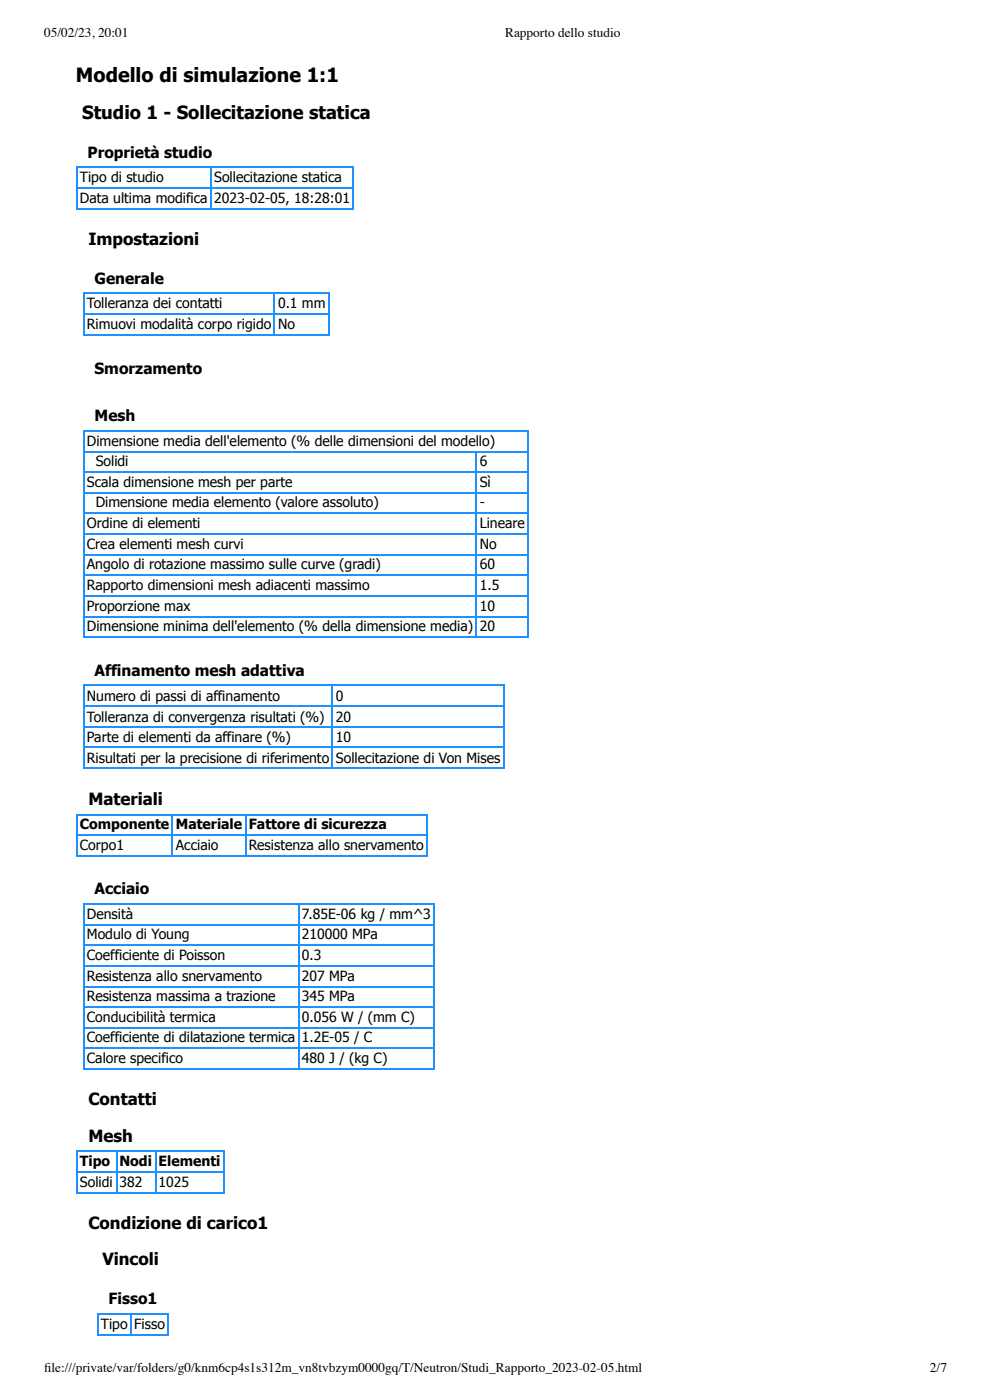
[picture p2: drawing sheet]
<svg xmlns="http://www.w3.org/2000/svg" width="210mm" height="297mm" viewBox="0 0 210 297" stroke-linecap="round" stroke-linejoin="round" font-family="sans-serif">
<defs><g id="words">
<text font-size="4.2" x="16.1" y="17.5">Modello di simulazione 1:1</text>
<text font-size="3.9" x="17.4" y="25.3">Studio 1 - Sollecitazione statica</text>
<g font-size="3.6">
<text x="18.7" y="52">Impostazioni</text>
<text x="18.7" y="170.5">Materiali</text>
<text x="18.7" y="234.2">Contatti</text>
<text x="18.7" y="242">Mesh</text>
<text x="18.7" y="260.5">Condizione di carico1</text>
<text x="21.7" y="268.1">Vincoli</text>
</g>
<g font-size="3.3">
<text x="18.5" y="33.5">Proprietà studio</text>
<text x="20" y="60.2">Generale</text>
<text x="20" y="79.2">Smorzamento</text>
<text x="20" y="89.2">Mesh</text>
<text x="20" y="143.3">Affinamento mesh adattiva</text>
<text x="20" y="189.5">Acciaio</text>
<text x="23" y="276.4">Fisso1</text>
</g>
<g font-size="3">
<text x="16.9" y="38.6">Tipo di studio</text>
<text x="45.4" y="38.6">Sollecitazione statica</text>
<text x="16.9" y="43.1">Data ultima modifica</text>
<text x="45.4" y="43.1">2023-02-05, 18:28:01</text>
<text x="18.4" y="65.4">Tolleranza dei contatti</text>
<text x="58.9" y="65.4">0.1 mm</text>
<text x="18.4" y="69.8">Rimuovi modalità corpo rigido</text>
<text x="58.9" y="69.8">No</text>
<text x="18.4" y="94.5">Dimensione media dell'elemento (% delle dimensioni del modello)</text>
<text x="20.3" y="98.8">Solidi</text>
<text x="101.6" y="98.8">6</text>
<text x="18.4" y="103.2">Scala dimensione mesh per parte</text>
<text x="20.3" y="107.5">Dimensione media elemento (valore assoluto)</text>
<text x="101.6" y="103.2">Sì</text>
<text x="101.6" y="107.5">-</text>
<text x="18.4" y="111.9">Ordine di elementi</text>
<text x="101.6" y="111.9">Lineare</text>
<text x="18.4" y="116.4">Crea elementi mesh curvi</text>
<text x="101.6" y="116.4">No</text>
<text x="18.4" y="120.6">Angolo di rotazione massimo sulle curve (gradi)</text>
<text x="18.4" y="125.1">Rapporto dimensioni mesh adiacenti massimo</text>
<text x="101.6" y="120.6">60</text>
<text x="101.6" y="125.1">1.5</text>
<text x="18.4" y="129.5">Proporzione max</text>
<text x="101.6" y="129.5">10</text>
<text x="18.4" y="133.8">Dimensione minima dell'elemento (% della dimensione media)</text>
<text x="101.6" y="133.8">20</text>
<text x="18.4" y="148.5">Numero di passi di affinamento</text>
<text x="71.1" y="148.5">0</text>
<text x="18.4" y="152.9">Tolleranza di convergenza risultati (%)</text>
<text x="71.1" y="152.9">20</text>
<text x="18.4" y="157.2">Parte di elementi da affinare (%)</text>
<text x="18.4" y="161.6">Risultati per la precisione di riferimento</text>
<text x="71.1" y="157.2">10</text>
<text x="71.1" y="161.6">Sollecitazione di Von Mises</text>
<text x="16.9" y="175.6">Componente</text>
<text x="37.2" y="175.6">Materiale</text>
<text x="52.7" y="175.6">Fattore di sicurezza</text>
<text x="16.9" y="180.1">Corpo1</text>
<text x="37.2" y="180.1">Acciaio</text>
<text x="52.7" y="180.1">Resistenza allo snervamento</text>
<text x="18.4" y="194.8">Densità</text>
<text x="63.9" y="194.8">7.85E-06 kg / mm^3</text>
<text x="18.4" y="199">Modulo di Young</text>
<text x="18.4" y="203.5">Coefficiente di Poisson</text>
<text x="63.9" y="199">210000 MPa</text>
<text x="63.9" y="203.5">0.3</text>
<text x="18.4" y="208">Resistenza allo snervamento</text>
<text x="63.9" y="208">207 MPa</text>
<text x="18.4" y="212.2">Resistenza massima a trazione</text>
<text x="63.9" y="212.2">345 MPa</text>
<text x="18.4" y="216.6">Conducibilità termica</text>
<text x="18.4" y="220.9">Coefficiente di dilatazione termica</text>
<text x="63.9" y="216.6">0.056 W / (mm C)</text>
<text x="63.9" y="220.9">1.2E-05 / C</text>
<text x="18.4" y="225.3">Calore specifico</text>
<text x="63.9" y="225.3">480 J / (kg C)</text>
<text x="16.9" y="247.2">Tipo</text>
<text x="16.9" y="251.6">Solidi</text>
<text x="25.3" y="247.2">Nodi</text>
<text x="25.3" y="251.6">382</text>
<text x="33.6" y="247.2">Elementi</text>
<text x="33.6" y="251.6">1025</text>
<text x="21.4" y="281.7">Tipo</text>
<text x="28.4" y="281.7">Fisso</text>
</g>
<g font-size="2.8">
<text x="9.3" y="7.8">05/02/23, 20:01</text>
<text x="107" y="7.8">Rapporto dello studio</text>
<text x="9.3" y="290.7">fi le:///private/var/folders/g0/knm6cp4s1s312m_vn8tvbzym0000gq/T/Neutron/Studi_Rapporto_2023-02-05.html</text>
<text x="197" y="290.7">2/7</text>
</g>
</g></defs>
<path d="M16.1 35.4h58.8M16.1 39.8h58.8M16.2 35.3v9.1M44.7 35.3v9.1M74.8 35.3v9.1M16.1 44.3h58.8" fill="none" stroke="#1e90ff" stroke-width=".22"/>
<path d="M17.7 62h52.1v9.1h-52.1z" fill="#fff"/>
<path d="M17.7 62.1h52.1M17.7 66.6h52.1M17.7 71h52.1M17.8 62v9.1M58.1 62v9.1M69.7 62v9.1" fill="none" stroke="#1e90ff" stroke-width=".22"/>
<path d="M17.7 91.2h94.2v43.9h-94.2z" fill="#fff"/>
<g fill="none" stroke="#1e90ff" stroke-width=".22">
<path d="M17.7 91.3h94.2M17.7 95.8h94.2M17.8 91.2v43.9M100.9 95.9v39.2M111.8 91.2v43.9M17.7 100h94.2M17.7 104.5h94.2M17.7 108.7h94.2M17.7 113.1h94.2M17.7 117.6h94.2M17.7 121.8h94.2M17.7 126.3h94.2"/>
<path d="M17.7 130.8h94.2M17.7 135h94.2"/>
</g>
<path d="M17.7 145.1h89.1v17.8h-89.1z" fill="#fff"/>
<path d="M17.7 145.2h89.1M17.7 149.7h89.1M17.7 154.1h89.1M17.7 158.4h89.1M17.8 145.1v17.8M70.4 145.1v17.8M106.7 145.1v17.8M17.7 162.8h89.1" fill="none" stroke="#1e90ff" stroke-width=".22"/>
<path d="M16.1 172.5h74.4v8.9h-74.4z" fill="#fff"/>
<path d="M16.1 172.6h74.4M16.1 176.9h74.4M16.2 172.5v8.9M36.5 172.5v8.9M52.1 172.5v8.9M90.4 172.5v8.9M16.1 181.3h74.4" fill="none" stroke="#1e90ff" stroke-width=".22"/>
<path d="M17.7 191.5h74.4v35.2h-74.4z" fill="#fff"/>
<path d="M17.7 191.6h74.4M17.7 196h74.4M17.8 191.5v35.2M63.2 191.5v35.2M92 191.5v35.2M17.7 200.3h74.4M17.7 204.7h74.4M17.7 209.2h74.4M17.7 213.4h74.4M17.7 217.9h74.4M17.7 222.1h74.4M17.7 226.6h74.4" fill="none" stroke="#1e90ff" stroke-width=".22"/>
<path d="M16.1 243.8h31.4v9.2h-31.4z" fill="#fff"/>
<path d="M16.1 243.9h31.4M16.1 248.4h31.4M16.1 252.8h31.4M16.2 243.8v9.2M24.7 243.8v9.2M32.9 243.8v9.2M47.4 243.8v9.2" fill="none" stroke="#1e90ff" stroke-width=".22"/>
<path d="M20.6 278.4h15.1v8.6h-15.1z" fill="#fff"/>
<path d="M20.6 278.5h15.1M20.7 278.4v4.4M27.8 278.4v4.4M35.6 278.4v4.4M20.6 282.9h15.1" fill="none" stroke="#1e90ff" stroke-width=".22"/>
<use href="#words"/>
</svg>
